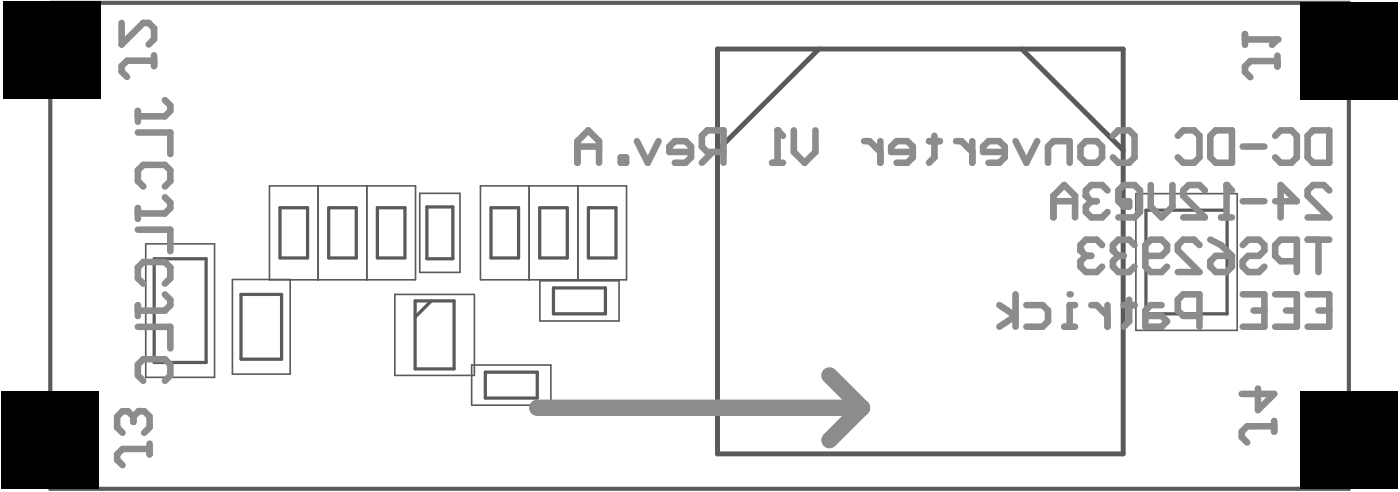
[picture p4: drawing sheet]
<svg xmlns="http://www.w3.org/2000/svg" width="144mm" height="50mm" viewBox="0 0 144 50" stroke-linecap="round" stroke-linejoin="round" font-family="sans-serif">
<g fill="none" stroke="#5a5a5a" stroke-width=".17">
<path d="M27.6 19.1h15v9.6h-15zM32.6 19.1v9.6M37.6 19.1v9.6M43 19.8h4.2v8.1h-4.2zM49.3 19.1h15v9.6h-15zM54.3 19.1v9.6M59.3 19.1v9.6M116.5 19.9h10.4v14h-10.4zM14.9 25h7.1v13.7h-7.1zM23.8 28.7h6v9.7h-6zM40.5 30.2h8.2v8.3h-8.2zM48.4 37.4h8.1v4.1h-8.1z"/>
<path d="M55.4 28.8h8.1v4.1h-8.1z"/>
</g>
<g fill="none" stroke="#5a5a5a" stroke-width=".33">
<path d="M15.8 26.5h5.3v10.7h-5.3zM24.7 30.2h4.2v6.6h-4.2zM28.7 21.3h2.8v5.2h-2.8zM33.7 21.3h2.8v5.2h-2.8zM38.7 21.3h2.8v5.2h-2.8zM42.6 30.9h4v6.9h-4zM43.8 21.2h2.6v5.3h-2.6zM44.2 30.9l-1.6 1.6M49.8 38.2h5.3v2.6h-5.3zM50.4 21.3h2.8v5.2h-2.8zM55.3 21.3h2.9v5.2h-2.9zM56.8 29.5h5.3v2.7h-5.3z"/>
<path d="M60.3 21.3h2.9v5.2h-2.9zM117.5 21.6h8.3v10.6h-8.3z"/>
</g>
<path d="M73.6 5h41.6v41.5h-41.6zM84 5l-10.4 10.4M104.8 5l10.4 10.4" fill="none" stroke="#5a5a5a" stroke-width=".51"/>
<path d="M5.2 .3h133.1v49.8h-133.1z" fill="none" stroke="#5a5a5a" stroke-width=".42"/>
<path d="M85.1 38.5l3.3 3.3M55.1 41.8h33.3M88.4 41.8l-3.3 3.3" fill="none" stroke="#8c8c8c" stroke-width="1.7"/>
<g fill="none" stroke="#8c8c8c" stroke-width=".67">
<path d="M14.1 11.4v1.1M14.1 13.6h3.4v2.2M14.7 19.1l-.6-.5v-1.1l.6-.6h2.2l.6 .6v1.1l-.6 .5M16.9 10.3l.6 .5v.6l-.6 .5h-2.8M14.1 21.3v1.1M14.1 31.3v1.1M14.1 23.5h3.4v2.3M14.1 33.5h3.4v2.2M14.7 29.1l-.6-.6v-1.1l.6-.5h2.2l.6 .5v1.1l-.6 .6M14.7 39l-.6-.5v-1.1l.6-.6h2.2l.6 .6v1.1l-.6 .5M16.9 20.2l.6 .6v.5l-.6 .6h-2.8M16.9 30.2l.6 .5v.6l-.6 .6h-2.8"/>
<path d="M129 39.8v2.3l1.7-1.7h-3.4M14.2 42.2h.6l.5 .5v1.1l-.5 .6M15.3 45.5v1.1M15.3 46h-2.7l-.6 .6v.5l.6 .6M130.7 43.2v1.1M130.7 43.7h-2.8l-.6 .6v.5l.6 .6"/>
</g>
<circle cx="14.2" cy="42.2" r=".34" fill="#8c8c8c"/>
<path d="M12.5 2.3v2.3l2.2-2.3h.5l.6 .6v1.1l-.6 .6M15.8 5.7v1.1M15.8 6.2h-2.8l-.5 .6v.5l.5 .6M127.7 3.5v1.1M127.7 4h3.3M131 5.7v1.1M131 6.3h-2.8l-.5 .5v.6l.5 .5M13.7 42.7v.6M13.7 42.7l-.6-.5h-.5l-.6 .5v1.1l.6 .6M14.2 42.2l-.5 .5" fill="none" stroke="#8c8c8c" stroke-width=".67"/>
<circle cx="131" cy="4" r=".34" fill="#8c8c8c"/>
<g fill="none" stroke="#8c8c8c" stroke-width=".67">
<path d="M79.2 16.7h1.1M79.7 13.4v3.3M81.4 13.4v2.2l1.1 1.1 1.1-1.1v-2.2M88.6 14.5h.6l1.1 1.1M90.3 14.5v2.2M93.6 15.6h-2.2v-.6l.6-.5h1.1l.5 .5v1.1l-.5 .6h-1.1M95.3 14.5h1.1M95.8 13.9v2.2l-.5 .6M98.1 14.5h.5l1.1 1.1M99.7 14.5v2.2M103 15.6h-2.2v-.6l.6-.5h1.1l.5 .5v1.1l-.5 .6h-1.1M104.2 14.5l1.1 2.2 1.1-2.2"/>
<path d="M107.5 16.7v-1.7l.5-.5h1.7v2.2M110.8 15l.6-.5h1.1l.5 .5v1.1l-.5 .6h-1.1l-.6-.6zM114.1 13.9l.6-.5h1.1l.6 .5v2.2l-.6 .6h-1.1l-.6-.6M120.8 13.9l.6-.5h1.1l.5 .5v2.2l-.5 .6h-1.1l-.6-.6M124.1 13.9l.6-.5h1.6v3.3h-1.6l-.6-.6zM127.5 15h2.2M130.8 13.9l.5-.5h1.1l.6 .5v2.2l-.6 .6h-1.1l-.5-.6M131 4l-.5 .6M134.1 13.9l.6-.5h1.6v3.3h-1.6l-.6-.6z"/>
</g>
<circle cx="79.7" cy="13.4" r=".34" fill="#8c8c8c"/>
<g fill="none" stroke="#8c8c8c" stroke-width=".67">
<path d="M59.2 16.7v-2.2l1.1-1.1 1.1 1.1v2.2M59.2 15h2.2M63.7 16.1h.5v.6h-.5zM65.3 14.5l1.1 2.2 1.1-2.2M70.9 15.6h-2.2v-.6l.5-.5h1.1l.6 .5v1.1l-.6 .6h-1.1M73.1 15.6l-1.1 1.1M74.2 15.6h-1.7l-.5-.6v-1.1l.5-.5h1.7v3.3M79.7 13.4l.6 .5M125.8 19v3.3M136.3 19.5l-.5-.5h-1.1l-.6 .5v.6l2.2 2.2h-2.2M125.2 22.3h1.1M127.5 20.6h2.2"/>
<path d="M130.8 20.6h2.2l-1.7-1.6v3.3"/>
</g>
<circle cx="125.8" cy="19" r=".34" fill="#8c8c8c"/>
<path d="M113.6 19.5l-.6-.5h-1.1l-.5 .5v.6M118 19v2.2l1.1 1.1 1.1-1.1v-2.2M123.6 19.5l-.6-.5h-1.1l-.5 .5v.6l2.2 2.2h-2.2M125.8 19l.5 .5M115.2 21.2l-.5-.6v-1.1l.5-.5h1.2l.5 .5v2.2l-.5 .6h-1.7M115.2 20.6h.6v.6h-.6z" fill="none" stroke="#8c8c8c" stroke-width=".67"/>
<circle cx="111.4" cy="20.1" r=".34" fill="#8c8c8c"/>
<g fill="none" stroke="#8c8c8c" stroke-width=".67">
<path d="M108 20.6h2.3M108 22.3v-2.2l1.1-1.1 1.2 1.1v2.2M111.4 20.1l.5 .5M111.9 20.6h.6M111.9 20.6l-.5 .6v.5l.5 .6h1.1l.6-.6M116.4 25.1l-.6-.5h-1.1l-.6 .5v.6M117.5 26.2h1.6l.6-.5v-.6l-.6-.5h-1.1l-.5 .5v2.2l.5 .6h1.1l.6-.6M123 25.1l-.5-.5h-1.1l-.6 .5v.6l2.2 2.2h-2.2M124.1 26.8l.6-.6h1.6v1.1l-.5 .6h-1.1l-.6-.6zM124.1 24.6l1.1 .5 1.1 1.1M127.5 25.1l.5-.5h1.1l.6 .5v.6l-.6 .5h-1.1l-.5 .6v.5l.5 .6h1.1l.6-.6M133 26.8h-1.7l-.5-.6v-1.1l.5-.5h1.7v3.3"/>
<path d="M134.1 24.6h2.2M135.2 24.6v3.3"/>
</g>
<circle cx="114.1" cy="25.7" r=".34" fill="#8c8c8c"/>
<path d="M113 25.1l-.5-.5h-1.1l-.6 .5v.6M114.1 25.7l.6 .5M114.7 26.2h.5M114.7 26.2l-.6 .6v.5l.6 .6h1.1l.6-.6" fill="none" stroke="#8c8c8c" stroke-width=".67"/>
<circle cx="110.8" cy="25.7" r=".34" fill="#8c8c8c"/>
<g fill="none" stroke="#8c8c8c" stroke-width=".67">
<path d="M109.1 33.5h1.2M110.3 31.3h-.6v2.2M110.8 25.7l.6 .5M111.4 26.2h.5M111.4 26.2l-.6 .6v.5l.6 .6h1.1l.5-.6M111.9 31.3h.6l1.1 1.1M113.6 31.3v2.2M115.2 31.3h1.2M115.8 30.7v2.2l-.6 .6M119.1 31.3h-1.1l-.5 .5v1.7h1.6l.6-.6-.6-.5h-1.6M123 32.4h-1.6l-.6-.6v-1.1l.6-.5h1.6v3.3M127.5 30.2h2.2v3.3h-2.2"/>
<path d="M128.6 31.8h1.1M130.8 30.2h2.2v3.3h-2.2M131.9 31.8h1.1M134.1 30.2h2.2v3.3h-2.2M135.2 31.8h1.1"/>
</g>
<circle cx="109.7" cy="30.2" r=".34" fill="#8c8c8c"/>
<path d="M102.5 31.3l1.7 1.1-1.7 1.1M104.2 30.2v3.3M105.3 31.3h1.6l.6 .5v1.1l-.6 .6h-1.6" fill="none" stroke="#8c8c8c" stroke-width=".67"/>
<g fill="#000">
<path d="M.3 .1h10v10h-10z" fill-rule="evenodd"/>
<path d="M133.3 .3h10v10h-10z" fill-rule="evenodd"/>
<path d="M.2 40.2h10v9.9h-10z" fill-rule="evenodd"/>
<path d="M133.3 40.2h10v9.9h-10z" fill-rule="evenodd"/>
</g>
</svg>
